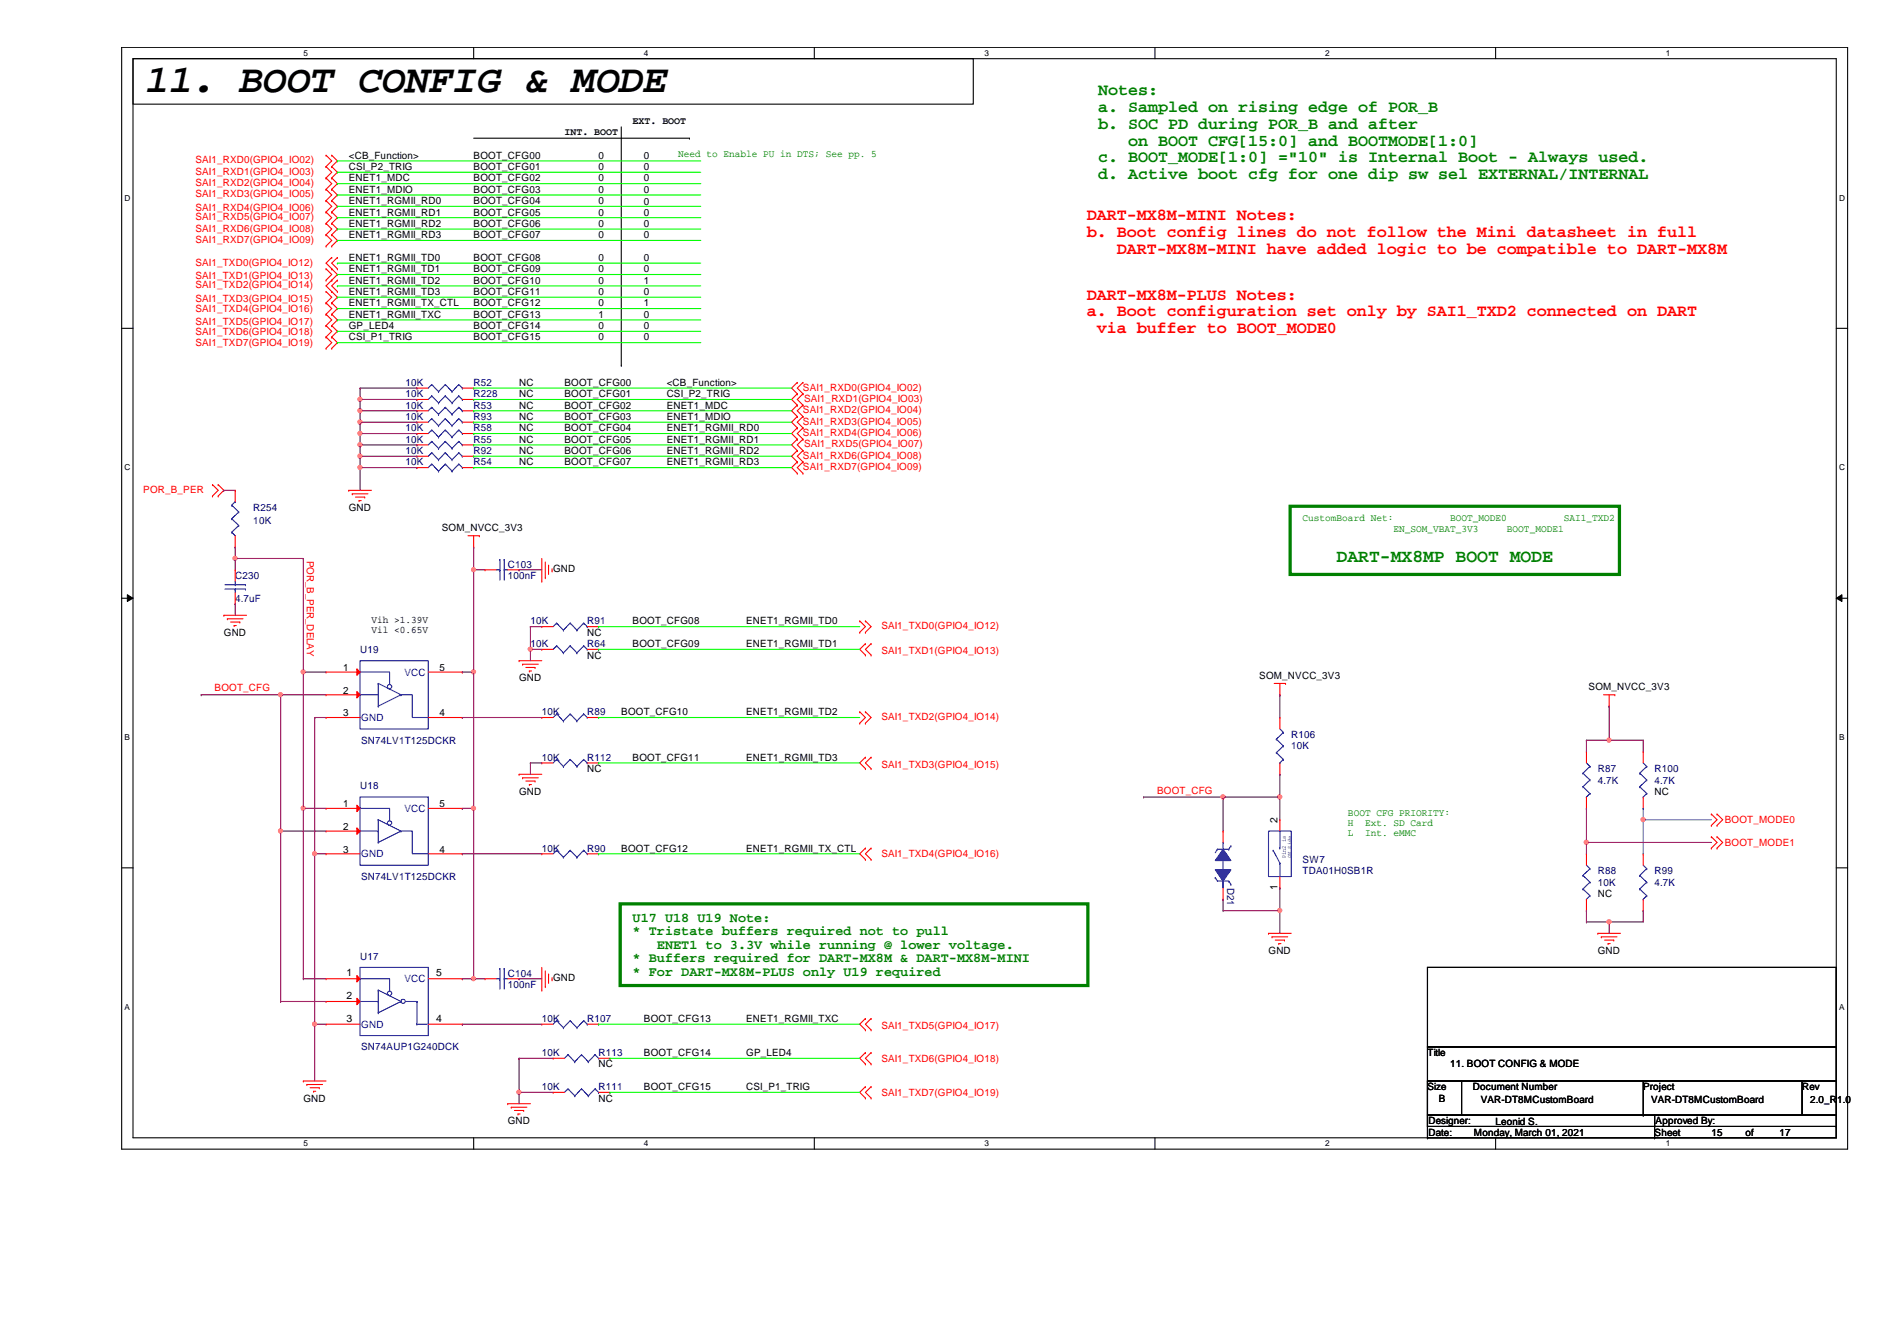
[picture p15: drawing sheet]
<svg xmlns="http://www.w3.org/2000/svg" width="297mm" height="210mm" viewBox="0 0 297 210" stroke-linecap="round" stroke-linejoin="round" font-family="sans-serif">
<defs><g id="words">
<text font-size="6.2" x="22.6" y="14.4">11. BOOT CONFIG &amp; MODE</text>
<text font-size="2.8" fill="#008000" x="209.3" y="88">DART-MX8MP BOOT MODE</text>
<g font-size="2.6" fill="#008000">
<text x="172" y="14.9">Notes:</text>
<text x="172" y="17.5">a. Sampled on rising edge of POR_B</text>
<text x="172" y="20.2">b. SOC PD during POR_B and after</text>
<text x="176.7" y="22.8">on BOOT CFG[15:0] and BOOTMODE[1:0]</text>
<text x="172" y="25.4">c. BOOT_MODE[1:0] =&quot;10&quot; is Internal Boot - Always used.</text>
<text x="172" y="28">d. Active boot cfg for one dip sw sel EXTERNAL/INTERNAL</text>
</g>
<g font-size="2.6" fill="#f00">
<text x="170.2" y="34.5">DART-MX8M-MINI Notes:</text>
<text x="170.2" y="37.1">b. Boot config lines do not follow the Mini datasheet in full</text>
<text x="174.9" y="39.7">DART-MX8M-MINI have added logic to be compatible to DART-MX8M</text>
<text x="170.2" y="46.9">DART-MX8M-PLUS Notes:</text>
<text x="170.2" y="49.5">a. Boot configuration set only by SAI1_TXD2 connected on DART</text>
<text x="171.7" y="52.2">via buffer to BOOT_MODE0</text>
</g>
<g font-size="2.1" fill="#008000">
<text x="99.1" y="144.3">U17 U18 U19 Note:</text>
<text x="99.1" y="146.4">* Tristate buffers required not to pull</text>
<text x="102.9" y="148.5">ENET1 to 3.3V while running @ lower voltage.</text>
<text x="99.1" y="150.6">* Buffers required for DART-MX8M &amp; DART-MX8M-MINI</text>
<text x="99.1" y="152.7">* For DART-MX8M-PLUS only U19 required</text>
</g>
<g font-size="1.6">
<text x="88.4" y="21.1">INT. BOOT</text>
<text x="99.1" y="19.3">EXT. BOOT</text>
<text x="54.6" y="24.8">&lt;CB_Function&gt;</text>
<text x="54.6" y="28.4">ENET1_MDC</text>
<text x="54.6" y="26.6">CSI_P2_TRIG</text>
<text x="74.2" y="24.8">BOOT_CFG00</text>
<text x="74.2" y="28.4">BOOT_CFG02</text>
<text x="74.2" y="26.6">BOOT_CFG01</text>
<text x="93.7" y="24.8">0</text>
<text x="93.7" y="28.4">0</text>
<text x="93.7" y="26.6">0</text>
<text x="100.8" y="24.8">0</text>
<text x="100.8" y="28.4">0</text>
<text x="100.8" y="26.6">0</text>
<text x="54.6" y="30.2">ENET1_MDIO</text>
<text x="54.6" y="33.7">ENET1_RGMII_RD1</text>
<text x="54.6" y="35.5">ENET1_RGMII_RD2</text>
<text x="54.6" y="32">ENET1_RGMII_RD0</text>
<text x="74.2" y="33.7">BOOT_CFG05</text>
<text x="74.2" y="35.5">BOOT_CFG06</text>
<text x="74.2" y="30.2">BOOT_CFG03</text>
<text x="74.2" y="32">BOOT_CFG04</text>
<text x="93.7" y="33.7">0</text>
<text x="93.7" y="35.5">0</text>
<text x="93.7" y="30.2">0</text>
<text x="93.7" y="32">0</text>
<text x="100.8" y="33.7">0</text>
<text x="100.8" y="35.5">0</text>
<text x="100.8" y="30.2">0</text>
<text x="100.8" y="32.1">0</text>
<text x="54.6" y="37.3">ENET1_RGMII_RD3</text>
<text x="54.6" y="40.9">ENET1_RGMII_TD0</text>
<text x="74.2" y="37.3">BOOT_CFG07</text>
<text x="74.2" y="40.9">BOOT_CFG08</text>
<text x="93.7" y="37.3">0</text>
<text x="93.7" y="40.9">0</text>
<text x="100.8" y="37.3">0</text>
<text x="100.8" y="40.9">0</text>
<text x="54.6" y="42.6">ENET1_RGMII_TD1</text>
<text x="54.6" y="44.4">ENET1_RGMII_TD2</text>
<text x="54.6" y="46.2">ENET1_RGMII_TD3</text>
<text x="54.6" y="48">ENET1_RGMII_TX_CTL</text>
<text x="74.2" y="42.6">BOOT_CFG09</text>
<text x="74.2" y="44.4">BOOT_CFG10</text>
<text x="74.2" y="46.2">BOOT_CFG11</text>
<text x="74.2" y="48">BOOT_CFG12</text>
<text x="93.7" y="48">0</text>
<text x="93.7" y="42.6">0</text>
<text x="93.7" y="44.4">0</text>
<text x="93.7" y="46.2">0</text>
<text x="100.8" y="48">1</text>
<text x="100.8" y="42.6">0</text>
<text x="100.8" y="44.4">1</text>
<text x="100.8" y="46.2">0</text>
<text x="54.6" y="49.7">ENET1_RGMII_TXC</text>
<text x="54.6" y="51.5">GP_LED4</text>
<text x="54.6" y="53.3">CSI_P1_TRIG</text>
<text x="74.2" y="49.7">BOOT_CFG13</text>
<text x="74.2" y="51.5">BOOT_CFG14</text>
<text x="74.2" y="53.3">BOOT_CFG15</text>
<text x="93.7" y="49.7">1</text>
<text x="93.7" y="51.5">0</text>
<text x="93.7" y="53.3">0</text>
<text x="100.8" y="49.7">0</text>
<text x="100.8" y="51.5">0</text>
<text x="100.8" y="53.3">0</text>
<text x="81.3" y="60.4">NC</text>
<text x="81.3" y="64">NC</text>
<text x="81.3" y="65.7">NC</text>
<text x="81.3" y="62.2">NC</text>
<text x="88.4" y="62.2">BOOT_CFG01</text>
<text x="88.4" y="60.4">BOOT_CFG00</text>
<text x="88.4" y="65.7">BOOT_CFG03</text>
<text x="88.4" y="64">BOOT_CFG02</text>
<text x="104.4" y="62.2">CSI_P2_TRIG</text>
<text x="104.4" y="60.4">&lt;CB_Function&gt;</text>
<text x="104.4" y="65.7">ENET1_MDIO</text>
<text x="104.4" y="64">ENET1_MDC</text>
<text x="81.3" y="67.5">NC</text>
<text x="81.3" y="69.3">NC</text>
<text x="81.3" y="71.1">NC</text>
<text x="88.4" y="67.5">BOOT_CFG04</text>
<text x="88.4" y="71.1">BOOT_CFG06</text>
<text x="88.4" y="69.3">BOOT_CFG05</text>
<text x="104.4" y="67.5">ENET1_RGMII_RD0</text>
<text x="104.4" y="71.1">ENET1_RGMII_RD2</text>
<text x="104.4" y="69.3">ENET1_RGMII_RD1</text>
<text x="81.3" y="72.9">NC</text>
<text x="88.4" y="72.9">BOOT_CFG07</text>
<text x="104.4" y="72.9">ENET1_RGMII_RD3</text>
<text x="54.6" y="80">GND</text>
<text x="69.2" y="83.2">SOM_NVCC_3V3</text>
<text x="86.6" y="89.6">GND</text>
<text x="35.1" y="99.5">GND</text>
<text x="58.2" y="97.5">Vih &gt;1.39V</text>
<text x="58.2" y="99.1">Vil &lt;0.65V</text>
<text x="91.9" y="99.5">NC</text>
<text x="99.1" y="97.7">BOOT_CFG08</text>
<text x="99.1" y="101.3">BOOT_CFG09</text>
<text x="116.8" y="97.7">ENET1_RGMII_TD0</text>
<text x="116.8" y="101.3">ENET1_RGMII_TD1</text>
<text x="53.7" y="105">1</text>
<text x="68.8" y="105">5</text>
<text x="81.3" y="106.6">GND</text>
<text x="91.9" y="103.1">NC</text>
<text x="197.2" y="106.3">SOM_NVCC_3V3</text>
<text x="53.7" y="108.6">2</text>
<text x="53.7" y="112.1">3</text>
<text x="68.8" y="112.1">4</text>
<text x="97.3" y="112">BOOT_CFG10</text>
<text x="116.8" y="112">ENET1_RGMII_TD2</text>
<text x="248.8" y="108.1">SOM_NVCC_3V3</text>
<text x="99.1" y="119.1">BOOT_CFG11</text>
<text x="116.8" y="119.1">ENET1_RGMII_TD3</text>
<text x="81.3" y="124.4">GND</text>
<text x="91.9" y="120.9">NC</text>
<text x="259.1" y="124.4">NC</text>
<text x="53.7" y="126.4">1</text>
<text x="53.7" y="129.9">2</text>
<text x="68.8" y="126.4">5</text>
<text x="200" y="128.9" transform="rotate(-90 200 128.9)">2</text>
<text x="53.7" y="133.5">3</text>
<text x="68.8" y="133.5">4</text>
<text x="97.3" y="133.3">BOOT_CFG12</text>
<text x="116.8" y="133.3">ENET1_RGMII_TX_CTL</text>
<text x="200" y="139.3" transform="rotate(-90 200 139.3)">1</text>
<text x="250.2" y="140.4">NC</text>
<text x="198.6" y="149.3">GND</text>
<text x="250.2" y="149.3">GND</text>
<text x="54.3" y="152.8">1</text>
<text x="68.3" y="152.8">5</text>
<text x="86.6" y="153.6">GND</text>
<text x="54.3" y="156.4">2</text>
<text x="54.3" y="159.9">3</text>
<text x="68.3" y="159.9">4</text>
<text x="100.8" y="160">BOOT_CFG13</text>
<text x="116.8" y="160">ENET1_RGMII_TXC</text>
<text x="93.7" y="167.1">NC</text>
<text x="100.8" y="165.3">BOOT_CFG14</text>
<text x="116.8" y="165.3">GP_LED4</text>
<text x="223.5" y="165.3">Title</text>
<text x="227.1" y="167.1">11. BOOT CONFIG &amp; MODE</text>
<text x="47.5" y="172.4">GND</text>
<text x="93.7" y="172.4">NC</text>
<text x="100.8" y="170.6">BOOT_CFG15</text>
<text x="116.8" y="170.6">CSI_P1_TRIG</text>
<text x="223.5" y="170.6">Size</text>
<text x="225.3" y="172.4">B</text>
<text x="230.6" y="170.6">Document Number</text>
<text x="231.9" y="172.6">VAR-DT8MCustomBoard</text>
<text x="257.3" y="170.6">Project</text>
<text x="258.5" y="172.6">VAR-DT8MCustomBoard</text>
<text x="282.2" y="170.6">Rev</text>
<text x="283.4" y="172.6">2.0_R1.0</text>
<text x="79.5" y="176">GND</text>
<text x="223.7" y="176">Designer:</text>
<text x="223.7" y="177.8">Date:</text>
<text x="230.8" y="177.8">Monday, March 01, 2021</text>
<text x="234.2" y="176.1">Leonid S.</text>
<text x="259.1" y="177.8">Sheet</text>
<text x="259.2" y="176">Approved By:</text>
<text x="268" y="177.8">15</text>
<text x="273.3" y="177.8">of</text>
<text x="278.6" y="177.8">17</text>
</g>
<g font-size="1.6" fill="#f00">
<text x="30.6" y="25.6">SAI1_RXD0(GPIO4_IO02)</text>
<text x="30.6" y="27.3">SAI1_RXD1(GPIO4_IO03)</text>
<text x="30.6" y="29.1">SAI1_RXD2(GPIO4_IO04)</text>
<text x="30.6" y="30.9">SAI1_RXD3(GPIO4_IO05)</text>
<text x="30.6" y="33">SAI1_RXD4(GPIO4_IO06)</text>
<text x="30.6" y="34.5">SAI1_RXD5(GPIO4_IO07)</text>
<text x="30.6" y="36.2">SAI1_RXD6(GPIO4_IO08)</text>
<text x="30.6" y="38">SAI1_RXD7(GPIO4_IO09)</text>
<text x="30.6" y="41.6">SAI1_TXD0(GPIO4_IO12)</text>
<text x="30.6" y="43.7">SAI1_TXD1(GPIO4_IO13)</text>
<text x="30.6" y="45.1">SAI1_TXD2(GPIO4_IO14)</text>
<text x="30.6" y="47.2">SAI1_TXD3(GPIO4_IO15)</text>
<text x="30.6" y="48.9">SAI1_TXD4(GPIO4_IO16)</text>
<text x="30.6" y="50.8">SAI1_TXD5(GPIO4_IO17)</text>
<text x="30.6" y="52.4">SAI1_TXD6(GPIO4_IO18)</text>
<text x="30.6" y="54.2">SAI1_TXD7(GPIO4_IO19)</text>
<text x="125.7" y="61.1">SAI1_RXD0(GPIO4_IO02)</text>
<text x="125.7" y="64.7">SAI1_RXD2(GPIO4_IO04)</text>
<text x="125.9" y="62.9">SAI1_RXD1(GPIO4_IO03)</text>
<text x="125.7" y="71.8">SAI1_RXD6(GPIO4_IO08)</text>
<text x="125.7" y="66.5">SAI1_RXD3(GPIO4_IO05)</text>
<text x="125.7" y="68.2">SAI1_RXD4(GPIO4_IO06)</text>
<text x="125.9" y="70">SAI1_RXD5(GPIO4_IO07)</text>
<text x="22.4" y="77.1">POR_B_PER</text>
<text x="125.7" y="73.6">SAI1_RXD7(GPIO4_IO09)</text>
<text x="48" y="87.8" transform="rotate(90 48 87.8)">POR_B_PER_DELAY</text>
<text x="138" y="98.5">SAI1_TXD0(GPIO4_IO12)</text>
<text x="138" y="102.4">SAI1_TXD1(GPIO4_IO13)</text>
<text x="33.6" y="108.2">BOOT_CFG</text>
<text x="138" y="112.7">SAI1_TXD2(GPIO4_IO14)</text>
<text x="138" y="120.1">SAI1_TXD3(GPIO4_IO15)</text>
<text x="181.2" y="124.2">BOOT_CFG</text>
<text x="270.1" y="128.9">BOOT_MODE0</text>
<text x="138" y="134.2">SAI1_TXD4(GPIO4_IO16)</text>
<text x="270.1" y="132.4">BOOT_MODE1</text>
<text x="138" y="161">SAI1_TXD5(GPIO4_IO17)</text>
<text x="138" y="166.2">SAI1_TXD6(GPIO4_IO18)</text>
<text x="138" y="171.5">SAI1_TXD7(GPIO4_IO19)</text>
</g>
<g font-size="1.6" fill="#008000">
<text x="106.2" y="24.6">Need to Enable PU in DTS; See pp. 5</text>
<text x="204" y="81.5">CustomBoard Net:</text>
<text x="218.2" y="83.3">EN_SOM_VBAT_3V3</text>
<text x="227.1" y="81.5">BOOT_MODE0</text>
<text x="236" y="83.3">BOOT_MODE1</text>
<text x="244.9" y="81.5">SAI1_TXD2</text>
<text x="211.1" y="127.8">BOOT CFG PRIORITY:</text>
<text x="211.1" y="129.3">H</text>
<text x="211.1" y="130.9">L</text>
<text x="213.7" y="129.3">Ext. SD Card</text>
<text x="213.7" y="130.9">Int. eMMC</text>
</g>
<g font-size="1.6" fill="#000080">
<text x="63.5" y="60.4">10K</text>
<text x="63.5" y="64">10K</text>
<text x="63.5" y="65.7">10K</text>
<text x="63.5" y="62.2">10K</text>
<text x="74.2" y="60.4">R52</text>
<text x="74.2" y="64">R53</text>
<text x="74.2" y="65.7">R93</text>
<text x="74.2" y="62.2">R228</text>
<text x="63.5" y="67.5">10K</text>
<text x="63.5" y="69.3">10K</text>
<text x="63.5" y="71.1">10K</text>
<text x="74.2" y="67.5">R58</text>
<text x="74.2" y="69.3">R55</text>
<text x="74.2" y="71.1">R92</text>
<text x="63.5" y="72.9">10K</text>
<text x="74.2" y="72.9">R54</text>
<text x="39.7" y="80">R254</text>
<text x="39.7" y="82.1">10K</text>
<text x="79.5" y="88.9">C103</text>
<text x="36.8" y="90.6">C230</text>
<text x="36.8" y="94.2">4.7uF</text>
<text x="79.5" y="90.6">100nF</text>
<text x="83.1" y="97.7">10K</text>
<text x="83.1" y="101.3">10K</text>
<text x="91.9" y="97.7">R91</text>
<text x="91.9" y="101.3">R64</text>
<text x="56.4" y="102.2">U19</text>
<text x="84.8" y="112">10K</text>
<text x="91.9" y="112">R89</text>
<text x="56.6" y="116.4">SN74LV1T125DCKR</text>
<text x="84.8" y="119.1">10K</text>
<text x="91.9" y="119.1">R112</text>
<text x="202.2" y="115.5">R106</text>
<text x="202.2" y="117.3">10K</text>
<text x="56.4" y="123.5">U18</text>
<text x="250.2" y="120.9">R87</text>
<text x="250.2" y="122.6">4.7K</text>
<text x="259.1" y="120.9">R100</text>
<text x="259.1" y="122.6">4.7K</text>
<text x="56.6" y="137.8">SN74LV1T125DCKR</text>
<text x="84.8" y="133.3">10K</text>
<text x="91.9" y="133.3">R90</text>
<text x="204" y="135.1">SW7</text>
<text x="204" y="136.9">TDA01H0SB1R</text>
<text x="250.2" y="136.9">R88</text>
<text x="259.1" y="136.9">R99</text>
<text x="192.2" y="139" transform="rotate(90 192.2 139)">D21</text>
<text x="250.2" y="138.6">10K</text>
<text x="259.1" y="138.6">4.7K</text>
<text x="56.4" y="150.2">U17</text>
<text x="79.5" y="152.9">C104</text>
<text x="79.5" y="154.6">100nF</text>
<text x="84.8" y="160">10K</text>
<text x="91.9" y="160">R107</text>
<text x="56.6" y="164.4">SN74AUP1G240DCK</text>
<text x="84.8" y="165.3">10K</text>
<text x="93.7" y="165.3">R113</text>
<text x="84.8" y="170.6">10K</text>
<text x="93.7" y="170.6">R111</text>
</g>
<g font-size="1.6" fill="#00f">
<text x="63.3" y="105.7">VCC</text>
<text x="56.6" y="112.9">GND</text>
<text x="63.3" y="127.1">VCC</text>
<text x="56.6" y="134.2">GND</text>
<text x="63.3" y="153.8">VCC</text>
<text x="56.6" y="160.9">GND</text>
</g>
<g font-size="1.3">
<text x="47.5" y="8.7">5</text>
<text x="100.8" y="8.7">4</text>
<text x="154.2" y="8.7">3</text>
<text x="207.5" y="8.7">2</text>
<text x="260.9" y="8.7">1</text>
<text x="19.5" y="31.4">D</text>
<text x="288" y="31.4">D</text>
<text x="19.5" y="73.6">C</text>
<text x="288" y="73.6">C</text>
<text x="19.5" y="115.9">B</text>
<text x="288" y="115.9">B</text>
<text x="19.5" y="158.1">A</text>
<text x="288" y="158.1">A</text>
<text x="47.5" y="179.4">5</text>
<text x="100.8" y="179.4">4</text>
<text x="154.2" y="179.4">3</text>
<text x="207.5" y="179.4">2</text>
<text x="260.9" y="179.4">1</text>
</g>
<g font-size=".9" fill="#00f">
<text x="201.3" y="134.4" transform="rotate(-90 201.3 134.4)">Pin2 is</text>
<text x="202.2" y="134.4" transform="rotate(-90 202.2 134.4)">ON Side</text>
</g>
</g></defs>
<path d="M19.1 7.4h270.2v172.5h-270.2zM20.8 9.2h266.7v168.9h-266.7z" fill="none" stroke="#000" stroke-width=".17"/>
<g fill="#fff">
<path d="M47.5 7.6h.7v1.4h-.7z"/>
<path d="M47.5 178.3h.7v1.4h-.7z"/>
</g>
<path d="M74.2 7.4v1.8M74.2 178.1v1.8" fill="none" stroke="#000" stroke-width=".17"/>
<g fill="#fff">
<path d="M100.8 7.6h.7v1.4h-.7z"/>
<path d="M100.8 178.3h.7v1.4h-.7z"/>
</g>
<path d="M127.5 7.4v1.8M127.5 178.1v1.8" fill="none" stroke="#000" stroke-width=".17"/>
<g fill="#fff">
<path d="M154.2 7.6h.7v1.4h-.7z"/>
<path d="M154.2 178.3h.7v1.4h-.7z"/>
</g>
<path d="M180.8 7.4v1.8M180.8 178.1v1.8" fill="none" stroke="#000" stroke-width=".17"/>
<g fill="#fff">
<path d="M207.5 7.6h.7v1.4h-.7z"/>
<path d="M207.5 178.3h.7v1.4h-.7z"/>
</g>
<path d="M234.2 7.4v1.8M234.2 178.1v1.8" fill="none" stroke="#000" stroke-width=".17"/>
<g fill="#fff">
<path d="M260.9 7.6h.6v1.4h-.6z"/>
<path d="M260.9 178.3h.6v1.4h-.6z"/>
<path d="M19.5 30.3h.9v1.4h-.9z"/>
<path d="M288 30.3h.9v1.4h-.9z"/>
<path d="M19.5 72.5h.9v1.4h-.9z"/>
<path d="M288 72.5h.9v1.4h-.9z"/>
</g>
<path d="M19.1 51.4h1.7M287.5 51.4h1.8" fill="none" stroke="#000" stroke-width=".17"/>
<g fill="#fff">
<path d="M19.5 114.7h.8v1.4h-.8z"/>
<path d="M288 114.7h.8v1.4h-.8z"/>
</g>
<path d="M19.1 93.6h1.7M287.5 93.6h1.8" fill="none" stroke="#000" stroke-width=".17"/>
<path d="M19.9 93.1l.9 .5-.9 .5zM287.5 93.6l.9-.5v1z" fill="#000"/>
<path d="M19.9 93.1l.9 .5-.9 .5zM287.5 93.6l.9-.5v1z" fill="none" stroke="#000" stroke-width=".16"/>
<g fill="#fff">
<path d="M19.5 156.9h.8v1.4h-.8z"/>
<path d="M288 156.9h.8v1.4h-.8z"/>
</g>
<g fill="none" stroke="#000" stroke-width=".17">
<path d="M20.8 9.2h131.6v7.1h-131.6zM97.3 19.9v37.3M74.2 21.6h33.8M108 21.6h.1M97.3 57.2h.1M19.1 135.8h1.7M287.5 135.8h1.8M223.5 151.4h64v12.5h-64zM223.5 163.9h64v5.3h-64zM223.5 169.2h5.4v5.3h-5.4zM223.5 174.5h35.6v1.8h-35.6zM223.5 178.1h.1"/>
<path d="M223.5 178.1h35.6M223.5 169.2v8.9M228.9 169.2h53.3v5.3h-53.3zM257.3 174.5h.1M257.3 169.2v5.3M259.1 174.5h28.4v3.6h-28.4zM259.1 178.1h.1M259.1 176.3h28.4M282.2 169.2h5.3v5.3h-5.3zM287.5 176.3h.1"/>
</g>
<path d="M202 79.2h51.6v10.7h-51.6zM97.1 141.5h73.2v12.8h-73.2z" fill="none" stroke="#008000" stroke-width=".51"/>
<g fill="none" stroke="#f00" stroke-width=".17">
<path d="M51.1 24.3h.1M51.1 26.1h.1M51.1 27.9h.1M51.1 29.6h.1M51.1 31.4h.1M51.1 33.2h.1M51.1 35h.1M51.1 36.7h.1M51.1 38.5h.1M51.1 24.3l.8 .9-.8 .9M51.1 26.1l.8 .9-.8 .9M51.1 27.9l.8 .8-.8 .9"/>
<path d="M51.1 29.6l.8 .9-.8 .9M51.1 31.4l.8 .9-.8 .9M51.1 33.2l.8 .9-.8 .9M51.1 35l.8 .9-.8 .8M51.1 36.7l.8 .9-.8 .9M51.9 26.1h.1M51.9 24.3h.1M51.9 27.9h.1M51.9 29.6h.1M51.9 31.4h.1M51.9 33.2h.1M51.9 35h.1"/>
<path d="M51.9 36.7h.1M51.9 38.5h.1M51.9 24.3l.9 .9-.9 .9M51.9 26.1l.9 .9-.9 .9M51.9 27.9l.9 .8-.9 .9M51.9 29.6l.9 .9-.9 .9M51.9 31.4l.9 .9-.9 .9M51.9 33.2l.9 .9-.9 .9M51.9 35l.9 .9-.9 .8M51.9 36.7l.9 .9-.9 .9M51.1 42.1h.1M51.1 43.9h.1"/>
<path d="M51.1 45.6h.1M51.1 47.4h.1M51.1 49.2h.1M51.1 51h.1M51.1 52.7h.1M51.1 54.5h.1M51.1 42.1l.8 .9-.8 .9M51.1 45.6l.8 .9-.8 .9M51.1 47.4l.8 .9-.8 .9M51.1 49.2l.8 .9-.8 .9M51.1 51l.8 .9-.8 .8M51.1 52.7l.8 .9-.8 .9"/>
<path d="M51.9 42.1h.1M51.9 40.3h.1M51.9 43.9h.1M51.9 45.6h.1M51.9 47.4h.1M51.9 49.2h.1M51.9 51h.1M51.9 52.7h.1M51.9 54.5h.1M51.9 40.3l-.8 .9 1.7 1.8-.9 .9M51.9 43.9l-.8 .8 .8 .9M51.9 45.6l.9 .9-.9 .9"/>
<path d="M51.9 47.4l.9 .9-.9 .9M51.9 49.2l.9 .9-.9 .9M51.9 51l.9 .9-.9 .8M51.9 52.7l.9 .9-.9 .9M52.8 40.3h.1M52.8 42.1h.1M52.8 43.9h.1M52.8 45.6h.1M52.8 40.3l-.9 .9 .9 .9M52.8 43.9l-.9 .8 .9 .9M124.8 59.9h.1M124.8 59.9l-.8 .8 .8 .9"/>
<path d="M125.7 59.9h.1M125.7 59.9l-.9 .8 .9 .9M33.3 75.9h.1M33.3 77.6h.1M33.3 75.9l.9 .8-.9 .9M34.2 77.6h.1M34.2 75.9h.1M34.2 75.9l.9 .8-.9 .9M54.6 76.7h.1M54.6 76.7h3.6M55.2 77.3h.1M55.2 77.3h2.4"/>
<path d="M55.7 77.8h1.4M56.2 78.4h.1M56.2 78.4h.4M57.1 77.8h.1M65.3 67.9h.1M65.3 69.6h.1M65.3 71.4h.1M65.3 67.9h1.8M65.3 69.6h1.8M65.3 71.4h1.8M72.4 67.9h1.8M72.4 69.6h1.8"/>
<path d="M72.4 71.4h1.8M74.2 67.9h.1M74.2 69.6h.1M74.2 71.4h.1M124.8 61.6h.1M124.8 65.2h.1M124.8 63.4h.1M124.8 72.3h.1M124.8 70.5h.1M124.8 74.1h.1M124.8 67h.1M124.8 68.7h.1"/>
<path d="M124.8 63.4l-.8 .9 .8 .9M124.8 61.6l-.8 .9 .8 .9M124.8 70.5l-.8 .9 .8 .9M124.8 72.3l-.8 .9 .8 .9M124.8 65.2l-.8 .9 .8 .9M124.8 68.7l-.8 .9 .8 .9M124.8 67l-.8 .9 .8 .8M125.7 61.6h.1M125.7 63.4h.1M125.7 65.2h.1M125.7 70.5h.1M125.7 72.3h.1"/>
<path d="M125.7 74.1h.1M125.7 67h.1M125.7 68.7h.1M125.7 63.4l-.9 .9 .9 .9M125.7 61.6l-.9 .9 .9 .9M125.7 70.5l-.9 .9 .9 .9M125.7 72.3l-.9 .9 .9 .9M125.7 65.2l-.9 .9 .9 .9M125.7 68.7l-.9 .9 .9 .9M125.7 67l-.9 .9 .9 .8M35.1 96.3h.1M35.1 96.3h3.5"/>
<path d="M35.6 96.9h.1M35.6 96.9h2.5M36.1 97.4h1.4M36.7 97.9h.1M36.7 97.9h.3M36.8 89.2h.1M36.8 94.5h.1M36.8 89.2v1.8M36.8 92.8v1.7M37.5 97.4h.1M73.3 83.9h1.8M74.2 85.6h.1"/>
<path d="M74.2 83.9v1.7M75.1 83.9h.1M75.9 89.2h.1M75.9 89.2h1.8M79.5 89.2h1.8M81.3 89.2h.1M84.8 91h.1M84.8 87.4v3.6M85.4 90.4h.1M85.4 88v2.4M85.9 88.5h.1M85.9 88.5v1.4"/>
<path d="M86.4 89.4h.1M86.4 89v.4M134.6 97.2h.1M134.6 99h.1M134.6 97.2l.9 .9-.9 .9M135.5 99h.1M135.5 97.2h.1M135.5 97.2l.9 .9-.9 .9M81.3 103.4h.1M81.3 103.4h3.5M81.8 104h.1M81.8 104h2.5"/>
<path d="M82.3 104.5h1.5M82.9 105h.1M82.9 105h.3M83.8 104.5h.1M84.8 112.3h.1M84.8 112.3h1.8M91.9 112.3h1.8M93.7 112.3h.1M134.6 111.4h.1M134.6 113.2h.1M134.6 111.4l.9 .9-.9 .9M135.5 113.2h.1"/>
<path d="M135.5 111.4h.1M135.5 100.8h.1M135.5 102.5h.1M135.5 118.5h.1M135.5 111.4l.9 .9-.9 .9M135.5 100.8l-.9 .8 .9 .9M135.5 118.5l-.9 .9 .9 .9M136.4 100.8h.1M136.4 102.5h.1M136.4 118.5h.1M136.4 100.8l-.9 .8 .9 .9M136.4 118.5l-.9 .9 .9 .9"/>
<path d="M199.5 107h1.8M200.4 108.8h.1M200.4 112.3h.1M200.4 107v1.8M200.4 112.3v1.8M200.4 119.4v1.8M201.3 107h.1M248.4 117.6h.1M248.4 117.6v1.8M251.1 108.8h1.8M252 110.5h.1M252 108.8v1.7"/>
<path d="M252.9 108.8h.1M257.3 117.6h.1M257.3 117.6v1.8M81.3 121.2h.1M81.3 121.2h3.5M81.8 121.8h.1M81.8 121.8h2.5M82.3 122.3h1.5M82.9 122.8h.1M82.9 122.8h.3M83.8 122.3h.1M84.8 133.6h.1"/>
<path d="M84.8 133.6h1.8M91.9 133.6h1.8M93.7 133.6h.1M135.5 132.8h.1M135.5 134.5h.1M135.5 120.3h.1M135.5 132.8l-.9 .8 .9 .9M136.4 134.5h.1M136.4 132.8h.1M136.4 120.3h.1M136.4 132.8l-.9 .8 .9 .9M200.4 121.2h.1"/>
<path d="M248.4 133.6h.1M248.4 126.5h.1M248.4 124.8v1.7M248.4 133.6v1.8M257.3 126.5h.1M257.3 124.8v1.7M268 131h.1M268 132.8h.1M268 127.4h.1M268 129.2h.1M268 131l.9 .9-.9 .9M268 127.4l.9 .9-.9 .9"/>
<path d="M268.9 132.8h.1M268.9 131h.1M268.9 129.2h.1M268.9 127.4h.1M268.9 131l.8 .9-.8 .9M268.9 127.4l.8 .9-.8 .9M75.9 153.2h.1M75.9 153.2h1.8M79.5 153.2h1.8M81.3 153.2h.1M84.8 155h.1M84.8 151.4v3.6"/>
<path d="M85.4 154.4h.1M85.4 152v2.4M85.9 152.5h.1M85.9 152.5v1.4M86.4 153.4h.1M86.4 153v.4M135.5 159.4h.1M135.5 159.4l-.9 .9 .9 .9M136.4 159.4h.1M136.4 159.4l-.9 .9 .9 .9M198.6 146.1h.1M198.6 146.1h3.6"/>
<path d="M199.2 146.6h.1M199.2 146.6h2.4M199.7 147.2h1.4M200.2 147.7h.1M200.2 147.7h.4M201.1 147.2h.1M248.4 142.5h.1M248.4 140.8v1.7M250.2 146.1h.1M250.2 146.1h3.5M250.7 146.6h.1M250.7 146.6h2.5"/>
<path d="M251.2 147.2h1.5M251.8 147.7h.1M251.8 147.7h.3M252.7 147.2h.1M47.5 169.2h.1M47.5 169.2h3.6M48 169.8h.1M48 169.8h2.5M48.6 170.3h1.4M49.1 170.8h.1M49.1 170.8h.3M50 170.3h.1"/>
<path d="M79.5 172.8h.1M79.5 172.8h3.6M80.1 173.3h.1M80.1 173.3h2.4M80.6 173.8h1.4M81.1 174.4h.1M81.1 174.4h.3M82 173.8h.1M84.8 160.3h.1M84.8 160.3h1.8M91.9 160.3h1.8M93.7 160.3h.1"/>
<path d="M135.5 161.2h.1M135.5 164.8h.1M135.5 166.5h.1M135.5 170.1h.1M135.5 171.9h.1M135.5 164.8l-.9 .8 .9 .9M135.5 170.1l-.9 .9 .9 .9M136.4 161.2h.1M136.4 166.5h.1M136.4 164.8h.1M136.4 171.9h.1M136.4 170.1h.1"/>
<path d="M136.4 164.8l-.9 .8 .9 .9M136.4 170.1l-.9 .9 .9 .9"/>
</g>
<g fill="none" stroke="#00f" stroke-width=".17">
<path d="M67.6 67.3h.1M67.6 69.1h.1M67.6 70.9h.1M67.6 67.3l-.5 .6M67.6 67.3l1.1 1.1M67.6 69.1l-.5 .5M67.6 69.1l1.1 1.1M67.6 70.9l-.5 .5M67.6 70.9l1.1 1.1M68.7 68.4h.1M68.7 70.2h.1M68.7 72h.1"/>
<path d="M69.7 67.3h.1M69.7 69.1h.1M69.7 70.9h.1M69.7 67.3l-1 1.1M69.7 67.3l1.1 1.1M69.7 69.1l-1 1.1M69.7 69.1l1.1 1.1M69.7 70.9l-1 1.1M69.7 70.9l1.1 1.1M70.8 68.4h.1M70.8 70.2h.1M70.8 72h.1"/>
<path d="M71.8 67.3h.1M71.8 69.1h.1M71.8 70.9h.1M71.8 67.3l-1 1.1M71.8 67.3l.6 .6M71.8 69.1l-1 1.1M71.8 69.1l.6 .5M71.8 70.9l-1 1.1M71.8 70.9l.6 .5M72.4 67.9h.1M72.4 69.6h.1M72.4 71.4h.1"/>
<path d="M35.2 92.2h3.2M35.2 91.5h3.2M36.8 92.2h.1M36.8 91.5h.1M36.8 91v.5M36.8 92.2v.6M38.4 92.2h.1M38.4 91.5h.1M77.7 89.2h.6M78.3 87.6h.1M78.3 89.2h.1M78.3 87.6v3.2"/>
<path d="M79 87.6h.1M79 89.2h.1M79 87.6v3.2M79 89.2h.5M87.2 111.8h.1M87.2 111.8l-.6 .5M87.2 111.8l1 1.1M88.2 112.9h.1M89.3 111.8h.1M89.3 111.8l-1.1 1.1M89.3 111.8l1 1.1M90.3 112.9h.1"/>
<path d="M91.4 111.8h.1M91.4 111.8l-1.1 1.1M91.4 111.8l.5 .5M91.9 112.3h.1M199.9 115.7h.1M199.9 117.8h.1M199.9 115.7l1.1 1.1M199.9 117.8l1.1 1.1M200.4 119.4h.1M200.4 114.1l.6 .5M201 114.6h.1M201 116.8h.1"/>
<path d="M201 118.9h.1M201 114.6l-1.1 1.1M201 116.8l-1.1 1M201 118.9l-.6 .5M248.4 119.4l.6 .6M249 120h.1M249 120l-1.1 1M257.3 119.4l.6 .6M257.9 120h.1M257.9 120l-1.1 1M87.2 133.1h.1M87.2 133.1l-.6 .5"/>
<path d="M87.2 133.1l1 1.1M88.2 134.2h.1M89.3 133.1h.1M89.3 133.1l-1.1 1.1M89.3 133.1l1 1.1M90.3 134.2h.1M91.4 133.1h.1M91.4 133.1l-1.1 1.1M91.4 133.1l.5 .5M91.9 133.6h.1M191.5 131.9h.1M191.5 131.9v7.1"/>
<path d="M247.9 137h.1M247.9 139.1h.1M247.9 123.1h.1M247.9 121h.1M247.9 137l1.1 1.1M247.9 139.1l1.1 1.1M247.9 121l1.1 1.1M247.9 123.1l1.1 1.1M248.4 124.8h.1M248.4 135.4l.6 .6M249 136h.1M249 138.1h.1"/>
<path d="M249 122.1h.1M249 124.2h.1M249 136l-1.1 1M249 138.1l-1.1 1M249 122.1l-1.1 1M249 124.2l-.6 .6M256.8 123.1h.1M256.8 121h.1M256.8 121l1.1 1.1M256.8 123.1l1.1 1.1M257.3 124.8h.1M257.9 122.1h.1"/>
<path d="M257.9 124.2h.1M257.9 122.1l-1.1 1M257.9 124.2l-.6 .6M77.7 153.2h.6M78.3 151.6h.1M78.3 153.2h.1M78.3 151.6v3.2M79 151.6h.1M79 153.2h.1M79 151.6v3.2M79 153.2h.5M87.2 159.8h.1"/>
<path d="M87.2 159.8l-.6 .5M87.2 159.8l1 1.1M89.3 159.8h.1M89.3 159.8l-1.1 1.1M89.3 159.8l1 1.1M91.4 159.8h.1M91.4 159.8l-1.1 1.1M91.4 159.8l.5 .5M248.4 140.8h.1M249 140.2h.1M249 140.2l-.6 .6M88.2 160.9h.1"/>
<path d="M90.3 160.9h.1M91.9 160.3h.1"/>
</g>
<path d="M191.5 132.9l1.2 1.8h-2.4z" fill-rule="evenodd" fill="#00f"/>
<path d="M191.5 132.9l1.2 1.8h-2.4z" fill="none" stroke="#00f" stroke-width=".17"/>
<path d="M190.3 136.1h2.4l-1.2 1.8v1.1v-1.1z" fill-rule="evenodd" fill="#00f"/>
<g fill="none" stroke="#00f" stroke-width=".17">
<path d="M67.6 72.6h.1M67.6 72.6l-.5 .6M67.6 72.6l1.1 1.1M68.7 73.7h.1M69.7 72.6h.1M69.7 72.6l-1 1.1M69.7 72.6l1.1 1.1M70.8 73.7h.1M71.8 72.6h.1M71.8 72.6l-1 1.1M71.8 72.6l.6 .6M72.4 73.2h.1"/>
<path d="M56.4 103.4h10.7v10.7h-10.7zM56.4 105.2h4.6v1.9M56.4 108.8h2.8M59.2 110.5h.1M59.2 107h.1M59.2 108.8h.1M59.2 107v3.5M59.2 107l3.6 1.8M62.8 108.8h.1M62.8 108.8h1.8v3.5h2.5M62.8 108.8l-3.6 1.7M190.3 136.1h2.4l-1.2 1.8v1.1v-1.1z"/>
<path d="M190.3 137.4h.1M190.3 137.4l.3 .5h1.8M190.6 132.9h.1M190.6 132.9h1.8M190.6 132.9l-.3 .6M192.4 137.9h.1M192.4 132.9h.1M192.4 137.9l.3 .5M192.7 138.4h.1M192.7 132.4h.1M192.7 132.4l-.3 .5"/>
<circle cx="61" cy="107.5" r=".34"/>
</g>
<path d="M65.3 73.2h.1M65.3 73.2h1.8M72.4 73.2h1.8M74.2 73.2h.1M191.5 130.1h.1M191.5 130.1v1.8M191.5 139v1.8M191.5 140.8h.1" fill="none" stroke="#f00" stroke-width=".17"/>
<path d="M55.9 104.7l.5 .5-.5 .5z" fill="#f00"/>
<path d="M51.1 105.2h.1M51.1 105.2h5.3M55.9 104.7l.5 .5-.5 .5z" fill="none" stroke="#f00" stroke-width=".17"/>
<path d="M55.9 108.2l.5 .6-.5 .5z" fill="#f00"/>
<path d="M51.1 108.8h.1M51.1 112.3h.1M51.1 108.8h5.3M51.1 112.3h5.3M55.9 108.2l.5 .6-.5 .5zM67.1 112.3h5.3M67.1 105.2h5.3M72.4 112.3h.1M72.4 105.2h.1" fill="none" stroke="#f00" stroke-width=".17"/>
<g fill="none" stroke="#00f" stroke-width=".17">
<path d="M56.4 124.8h10.7v10.6h-10.7zM56.4 126.5h4.6v2M56.4 130.1h2.8M59.2 131.9h.1M59.2 128.3h.1M59.2 130.1h.1M59.2 128.3v3.6M59.2 128.3l3.6 1.8M62.8 130.1h.1M62.8 130.1h1.8v3.5h2.5M62.8 130.1l-3.6 1.8"/>
<circle cx="61" cy="128.8" r=".34"/>
</g>
<path d="M55.9 126l.5 .5-.5 .5z" fill="#f00"/>
<path d="M51.1 126.5h.1M51.1 126.5h5.3M55.9 126l.5 .5-.5 .5z" fill="none" stroke="#f00" stroke-width=".17"/>
<path d="M55.9 129.6l.5 .5-.5 .5z" fill="#f00"/>
<g fill="none" stroke="#f00" stroke-width=".17">
<path d="M36.8 76.7h.1M36.8 76.7v1.8M65.3 60.7h.1M65.3 64.3h.1M65.3 66.1h.1M65.3 62.5h.1M65.3 60.7h1.8M65.3 64.3h1.8M65.3 66.1h1.8M65.3 62.5h1.8M72.4 60.7h1.8M72.4 64.3h1.8"/>
<path d="M72.4 66.1h1.8M72.4 62.5h1.8M74.2 60.7h.1M74.2 64.3h.1M74.2 66.1h.1M74.2 62.5h.1M36.8 85.6h.1M36.8 83.9v1.7M84.8 98.1h.1M84.8 98.1h1.8M91.9 98.1h1.8M93.7 98.1h.1"/>
<path d="M84.8 119.4h.1M84.8 101.6h.1M84.8 119.4h1.8M84.8 101.6h1.8M91.9 119.4h1.8M91.9 101.6h1.8M93.7 119.4h.1M93.7 101.6h.1M51.1 130.1h.1M51.1 133.6h.1M51.1 130.1h5.3M51.1 133.6h5.3"/>
<path d="M55.9 129.6l.5 .5-.5 .5zM67.1 133.6h5.3M67.1 126.5h5.3M72.4 133.6h.1M72.4 126.5h.1M200.4 139h.1M200.4 128.3h.1M200.4 128.3v1.8M200.4 137.2v1.8M86.6 165.6h.1M86.6 171h.1M86.6 165.6h1.8"/>
<path d="M86.6 171h1.8M93.7 165.6h1.8M93.7 171h1.8M95.5 165.6h.1M95.5 171h.1"/>
</g>
<g fill="none" stroke="#00f" stroke-width=".17">
<path d="M36.3 79.1h.1M36.3 79.1l1.1 1M36.8 78.5h.1M36.8 78.5l-.5 .6M67.6 60.2h.1M67.6 63.8h.1M67.6 65.5h.1M67.6 62h.1M67.6 60.2l-.5 .5M67.6 60.2l1.1 1.1M67.6 63.8l-.5 .5M67.6 63.8l1.1 1.1"/>
<path d="M67.6 65.5l-.5 .6M67.6 65.5l1.1 1.1M67.6 62l-.5 .5M67.6 62l1.1 1.1M68.7 61.3h.1M68.7 64.9h.1M68.7 66.6h.1M68.7 63.1h.1M69.7 60.2h.1M69.7 63.8h.1M69.7 65.5h.1M69.7 62h.1"/>
<path d="M69.7 60.2l-1 1.1M69.7 60.2l1.1 1.1M69.7 63.8l-1 1.1M69.7 63.8l1.1 1.1M69.7 65.5l-1 1.1M69.7 65.5l1.1 1.1M69.7 62l-1 1.1M69.7 62l1.1 1.1M70.8 61.3h.1M70.8 64.9h.1M70.8 66.6h.1M70.8 63.1h.1"/>
<path d="M71.8 60.2h.1M71.8 63.8h.1M71.8 65.5h.1M71.8 62h.1M71.8 60.2l-1 1.1M71.8 60.2l.6 .5M71.8 63.8l-1 1.1M71.8 63.8l.6 .5M71.8 65.5l-1 1.1M71.8 65.5l.6 .6M71.8 62l-1 1.1M71.8 62l.6 .5"/>
<path d="M72.4 60.7h.1M72.4 64.3h.1M72.4 66.1h.1M72.4 62.5h.1M36.3 83.3h.1M36.3 81.2h.1M36.3 83.3l.5 .6M36.3 81.2l1.1 1.1M37.4 82.3h.1M37.4 80.1h.1M37.4 82.3l-1.1 1M37.4 80.1l-1.1 1.1"/>
<path d="M87.2 97.5h.1M87.2 97.5l-.6 .6M87.2 97.5l1 1.1M88.2 98.6h.1M89.3 97.5h.1M89.3 97.5l-1.1 1.1M89.3 97.5l1 1.1M90.3 98.6h.1M91.4 97.5h.1M91.4 97.5l-1.1 1.1M91.4 97.5l.5 .6M91.9 98.1h.1"/>
<path d="M87.2 118.9h.1M87.2 101.1h.1M87.2 118.9l-.6 .5M87.2 118.9l1 1.1M87.2 101.1l-.6 .5M87.2 101.1l1 1.1M88.2 120h.1M88.2 102.2h.1M89.3 118.9h.1M89.3 101.1h.1M89.3 118.9l-1.1 1.1M89.3 118.9l1 1.1"/>
<path d="M89.3 101.1l-1.1 1.1M89.3 101.1l1 1.1M90.3 120h.1M90.3 102.2h.1M91.4 118.9h.1M91.4 101.1h.1M91.4 118.9l-1.1 1.1M91.4 118.9l.5 .5M91.4 101.1l-1.1 1.1M91.4 101.1l.5 .5M91.9 119.4h.1M91.9 101.6h.1"/>
<path d="M198.6 130.1h3.6v7.1h-3.6zM199.3 133.1h.1M199.3 133.1l1.1 2M200.4 135.1h.1M200.4 132.8h.1M200.4 130.1v2.7M200.4 135.1v2.1M56.4 151.4h10.7v10.7h-10.7zM56.4 153.2h4.6v2M56.4 156.8h2.8M59.2 158.5h.1M59.2 155h.1"/>
<path d="M59.2 156.8h.1M59.2 155v3.5M59.2 155l3.6 1.8M62.8 156.8h.1M62.8 156.8l-3.6 1.7M63.5 156.8h1.8M65.3 156.8h.1M65.3 156.8v3.5M65.3 160.3h.1M65.3 160.3h1.6M88.9 165.1h.1M88.9 170.4h.1"/>
<path d="M88.9 165.1l-.5 .5M88.9 165.1l1.1 1.1M88.9 170.4l-.5 .6M88.9 170.4l1.1 1.1M90 166.2h.1M90 171.5h.1M91.1 165.1h.1M91.1 170.4h.1M91.1 165.1l-1.1 1.1M91.1 165.1l1 1.1M91.1 170.4l-1.1 1.1M91.1 170.4l1 1.1"/>
<path d="M92.1 166.2h.1M92.1 171.5h.1M93.2 165.1h.1M93.2 170.4h.1M93.2 165.1l-1.1 1.1M93.2 165.1l.5 .5M93.2 170.4l-1.1 1.1M93.2 170.4l.5 .6M93.7 165.6h.1M93.7 171h.1"/>
<circle cx="61" cy="155.5" r=".34"/>
<circle cx="63.1" cy="156.7" r=".33"/>
</g>
<path d="M55.9 152.7l.5 .5-.5 .5z" fill="#f00"/>
<path d="M51.1 153.2h.1M51.1 153.2h5.3M55.9 152.7l.5 .5-.5 .5z" fill="none" stroke="#f00" stroke-width=".17"/>
<path d="M55.9 156.3l.5 .5-.5 .5z" fill="#f00"/>
<g fill="none" stroke="#f00" stroke-width=".17">
<path d="M257.3 133.6h.1M257.3 133.6v1.8M51.1 156.8h.1M51.1 156.8h5.3M55.9 156.3l.5 .5-.5 .5zM67.1 153.2h5.3M72.4 153.2h.1M257.3 142.5h.1M257.3 140.8v1.7M51.1 160.3h.1M51.1 160.3h5.3M67.1 160.3h5.3"/>
<path d="M72.4 160.3h.1"/>
</g>
<path d="M256.8 139.1h.1M256.8 137h.1M256.8 137l1.1 1.1M256.8 139.1l1.1 1.1M257.3 135.4l.6 .6M257.9 136h.1M257.9 138.1h.1M257.9 138.1l-1.1 1M257.9 136l-1.1 1M257.3 140.8h.1M257.9 140.2h.1M257.9 140.2l-.6 .6" fill="none" stroke="#00f" stroke-width=".17"/>
<g fill="none" stroke="#0f0" stroke-width=".17">
<path d="M74.2 60.7h.1M74.2 66.1h.1M74.2 64.3h.1M74.2 67.9h.1M74.2 71.4h.1M74.2 73.2h.1M74.2 69.6h.1M74.2 60.7h49.8M74.2 66.1h49.8M74.2 64.3h49.8M74.2 67.9h49.8M74.2 71.4h49.8"/>
<path d="M74.2 73.2h49.8M74.2 69.6h49.8"/>
</g>
<path d="M248.4 126.5h.1M248.4 126.5v5.4" fill="none" stroke="#800040" stroke-width=".17"/>
<path d="M257.3 126.5h.1M257.3 128.3h.1M257.3 126.5v7.1M257.3 128.3h10.7" fill="none" stroke="#0080c0" stroke-width=".17"/>
<circle cx="257.3" cy="128.3" r=".32" fill="#f0f"/>
<circle cx="257.3" cy="128.3" r=".32" fill="none" stroke="#f0f" stroke-width=".17"/>
<path d="M248.4 131.9h.1M248.4 131.9h19.6" fill="none" stroke="#800040" stroke-width=".17"/>
<circle cx="248.4" cy="131.8" r=".32" fill="#f0f"/>
<circle cx="248.4" cy="131.8" r=".32" fill="none" stroke="#f0f" stroke-width=".17"/>
<path d="M248.4 131.9h.1M248.4 131.9v1.7M248.4 142.5h.1M248.4 144.3h.1M248.4 142.5v1.8M252 144.3h.1M252 144.3v1.8M257.3 142.5h.1M257.3 142.5v1.8h-8.9" fill="none" stroke="#800040" stroke-width=".17"/>
<circle cx="251.9" cy="144.3" r=".32" fill="#f0f"/>
<circle cx="251.9" cy="144.3" r=".32" fill="none" stroke="#f0f" stroke-width=".17"/>
<path d="M248.4 115.9h.1M248.4 115.9v1.7M248.4 115.9h8.9M252 110.5h.1M252 115.9h.1M252 110.5v5.4M257.3 115.9h.1M257.3 115.9v1.7" fill="none" stroke="#800040" stroke-width=".17"/>
<circle cx="251.9" cy="115.8" r=".32" fill="#f0f"/>
<circle cx="251.9" cy="115.8" r=".32" fill="none" stroke="#f0f" stroke-width=".17"/>
<path d="M56.4 60.7h.1M56.4 64.3h.1M56.4 60.7v1.8M56.4 64.3v1.8M56.4 60.7h8.9M56.4 64.3h8.9M65.3 60.7h.1M65.3 64.3h.1" fill="none" stroke="#800040" stroke-width=".17"/>
<circle cx="56.4" cy="66.1" r=".32" fill="#f0f"/>
<circle cx="56.4" cy="66.1" r=".32" fill="none" stroke="#f0f" stroke-width=".17"/>
<circle cx="56.4" cy="64.3" r=".32" fill="#f0f"/>
<circle cx="56.4" cy="64.3" r=".32" fill="none" stroke="#f0f" stroke-width=".17"/>
<path d="M56.4 66.1h.1M56.4 67.9h.1M56.4 66.1h8.9M56.4 66.1v3.5M56.4 67.9h8.9M65.3 66.1h.1M65.3 67.9h.1" fill="none" stroke="#800040" stroke-width=".17"/>
<circle cx="56.4" cy="69.6" r=".32" fill="#f0f"/>
<circle cx="56.4" cy="69.6" r=".32" fill="none" stroke="#f0f" stroke-width=".17"/>
<circle cx="56.4" cy="67.8" r=".32" fill="#f0f"/>
<circle cx="56.4" cy="67.8" r=".32" fill="none" stroke="#f0f" stroke-width=".17"/>
<path d="M56.4 69.6h.1M56.4 69.6h8.9M56.4 69.6v1.8h8.9M65.3 69.6h.1M65.3 71.4h.1" fill="none" stroke="#800040" stroke-width=".17"/>
<circle cx="56.4" cy="71.4" r=".32" fill="#f0f"/>
<circle cx="56.4" cy="71.4" r=".32" fill="none" stroke="#f0f" stroke-width=".17"/>
<path d="M56.4 71.4h.1M56.4 73.2h.1M56.4 73.2h8.9M56.4 71.4v5.3M65.3 73.2h.1" fill="none" stroke="#800040" stroke-width=".17"/>
<circle cx="56.4" cy="73.2" r=".32" fill="#f0f"/>
<circle cx="56.4" cy="73.2" r=".32" fill="none" stroke="#f0f" stroke-width=".17"/>
<path d="M74.2 62.5h.1M74.2 62.5h49.8" fill="none" stroke="#0f0" stroke-width=".17"/>
<path d="M200.4 121.2h.1M200.4 124.8h.1M200.4 121.2v7.1" fill="none" stroke="#800040" stroke-width=".17"/>
<circle cx="200.4" cy="124.7" r=".32" fill="#f0f"/>
<circle cx="200.4" cy="124.7" r=".32" fill="none" stroke="#f0f" stroke-width=".17"/>
<path d="M200.4 108.8h.1M200.4 108.8v3.5M179.1 124.8h.1M179.1 124.8h12.4M200.4 139h.1M200.4 139v3.5" fill="none" stroke="#800040" stroke-width=".17"/>
<circle cx="191.5" cy="124.7" r=".32" fill="#f0f"/>
<circle cx="191.5" cy="124.7" r=".32" fill="none" stroke="#f0f" stroke-width=".17"/>
<path d="M191.5 124.8h.1M191.5 124.8h8.9M191.5 124.8v5.3M191.5 142.5h.1M191.5 142.5h8.9M200.4 142.5h.1M200.4 142.5v3.6" fill="none" stroke="#800040" stroke-width=".17"/>
<circle cx="200.4" cy="142.5" r=".32" fill="#f0f"/>
<circle cx="200.4" cy="142.5" r=".32" fill="none" stroke="#f0f" stroke-width=".17"/>
<path d="M31.5 108.8h.1M31.5 108.8h12.4M81.3 153.2h.1M81.3 153.2h3.5M191.5 140.8h.1M191.5 140.8v1.7M81.3 165.6h.1M81.3 171h.1M81.3 165.6h5.3M81.3 165.6v5.4M81.3 171h5.3" fill="none" stroke="#800040" stroke-width=".17"/>
<g fill="none" stroke="#0f0" stroke-width=".17">
<path d="M52.8 25.2h.1M52.8 27h.1M52.8 28.7h.1M52.8 30.5h.1M52.8 32.3h.1M52.8 34.1h.1M52.8 35.9h.1M52.8 37.6h.1M52.8 25.2h56.9M52.8 27h56.9M52.8 28.7h56.9M52.8 30.5h56.9"/>
<path d="M52.8 32.3h56.9M52.8 34.1h56.9M52.8 35.9h56.9M52.8 37.6h56.9M52.8 41.2h.1M52.8 43h.1M52.8 44.7h.1M52.8 46.5h.1M52.8 48.3h.1M52.8 50.1h.1M52.8 51.9h.1M52.8 53.6h.1"/>
<path d="M52.8 41.2h56.9M52.8 43h56.9M52.8 44.7h56.9M52.8 46.5h56.9M52.8 48.3h56.9M52.8 50.1h56.9M52.8 51.9h56.9M52.8 53.6h56.9M93.7 98.1h.1M93.7 98.1h40.9M93.7 112.3h.1M93.7 101.6h.1"/>
<path d="M93.7 119.4h.1M93.7 112.3h40.9M93.7 101.6h40.9M93.7 119.4h40.9M93.7 133.6h.1M93.7 133.6h40.9M93.7 160.3h.1M93.7 160.3h40.9M95.5 165.6h.1M95.5 171h.1M95.5 165.6h39.1M95.5 171h39.1"/>
</g>
<circle cx="81.3" cy="171" r=".32" fill="#f0f"/>
<circle cx="81.3" cy="171" r=".32" fill="none" stroke="#f0f" stroke-width=".17"/>
<path d="M56.4 62.5h8.9M65.3 62.5h.1M81.3 171h.1M81.3 171v1.8" fill="none" stroke="#800040" stroke-width=".17"/>
<circle cx="56.4" cy="62.5" r=".32" fill="#f0f"/>
<circle cx="56.4" cy="62.5" r=".32" fill="none" stroke="#f0f" stroke-width=".17"/>
<path d="M56.4 62.5h.1M56.4 62.5v1.8M83.1 98.1h.1M83.1 98.1v3.5M83.1 98.1h1.7M83.1 119.4h.1M83.1 101.6h.1M83.1 119.4h1.7M83.1 119.4v1.8M83.1 101.6h1.7" fill="none" stroke="#800040" stroke-width=".17"/>
<circle cx="83" cy="101.6" r=".32" fill="#f0f"/>
<circle cx="83" cy="101.6" r=".32" fill="none" stroke="#f0f" stroke-width=".17"/>
<path d="M74.2 85.6h.1M74.2 89.2h.1M74.2 85.6v19.6M74.2 89.2h1.7M81.3 89.2h.1M81.3 89.2h3.5M72.4 112.3h.1M72.4 112.3h12.4M83.1 101.6h.1M83.1 101.6v1.8M72.4 133.6h.1M72.4 133.6h12.4" fill="none" stroke="#800040" stroke-width=".17"/>
<circle cx="74.1" cy="105.2" r=".32" fill="#f0f"/>
<circle cx="74.1" cy="105.2" r=".32" fill="none" stroke="#f0f" stroke-width=".17"/>
<circle cx="74.1" cy="89.2" r=".32" fill="#f0f"/>
<circle cx="74.1" cy="89.2" r=".32" fill="none" stroke="#f0f" stroke-width=".17"/>
<path d="M49.3 112.3h.1M49.3 112.3h1.8M49.3 112.3v48M72.4 105.2h.1M72.4 105.2h1.8M74.2 105.2h.1M74.2 105.2v21.3h-1.8M49.3 133.6h.1M49.3 133.6h1.8M72.4 126.5h.1" fill="none" stroke="#800040" stroke-width=".17"/>
<circle cx="49.3" cy="160.3" r=".32" fill="#f0f"/>
<circle cx="49.3" cy="160.3" r=".32" fill="none" stroke="#f0f" stroke-width=".17"/>
<circle cx="49.3" cy="133.6" r=".32" fill="#f0f"/>
<circle cx="49.3" cy="133.6" r=".32" fill="none" stroke="#f0f" stroke-width=".17"/>
<path d="M74.2 126.5h.1M74.2 126.5v26.7M49.3 160.3h.1M49.3 160.3h1.8M49.3 160.3v8.9M72.4 160.3h.1M72.4 160.3h12.4" fill="none" stroke="#800040" stroke-width=".17"/>
<circle cx="74.1" cy="153.2" r=".32" fill="#f0f"/>
<circle cx="74.1" cy="153.2" r=".32" fill="none" stroke="#f0f" stroke-width=".17"/>
<circle cx="74.1" cy="126.5" r=".32" fill="#f0f"/>
<circle cx="74.1" cy="126.5" r=".32" fill="none" stroke="#f0f" stroke-width=".17"/>
<path d="M36.8 87.4h.1M36.8 85.6h.1M36.8 87.4h10.7M36.8 85.6v1.8M72.4 153.2h.1M72.4 153.2h1.8" fill="none" stroke="#800040" stroke-width=".17"/>
<circle cx="36.8" cy="87.4" r=".32" fill="#f0f"/>
<circle cx="36.8" cy="87.4" r=".32" fill="none" stroke="#f0f" stroke-width=".17"/>
<path d="M35.1 76.7h.1M35.1 76.7h1.7M43.9 108.8h.1M43.9 108.8v21.3M43.9 130.1h.1M43.9 130.1h7.2" fill="none" stroke="#800040" stroke-width=".17"/>
<circle cx="43.9" cy="108.7" r=".32" fill="#f0f"/>
<circle cx="43.9" cy="108.7" r=".32" fill="none" stroke="#f0f" stroke-width=".17"/>
<path d="M43.9 108.8h.1M43.9 108.8h7.2M43.9 130.1h.1M43.9 130.1v26.7M43.9 156.8h.1M43.9 156.8h7.2" fill="none" stroke="#800040" stroke-width=".17"/>
<circle cx="43.9" cy="130.1" r=".32" fill="#f0f"/>
<circle cx="43.9" cy="130.1" r=".32" fill="none" stroke="#f0f" stroke-width=".17"/>
<path d="M47.5 126.5h.1M47.5 126.5v26.7M47.5 153.2h.1M47.5 153.2h3.6" fill="none" stroke="#800040" stroke-width=".17"/>
<circle cx="47.5" cy="126.5" r=".32" fill="#f0f"/>
<circle cx="47.5" cy="126.5" r=".32" fill="none" stroke="#f0f" stroke-width=".17"/>
<path d="M36.8 87.4h.1M36.8 87.4v1.8M47.5 87.4h.1M47.5 87.4v39.1M47.5 105.2h.1M47.5 105.2h3.6M47.5 126.5h.1M47.5 126.5h3.6M74.2 153.2h.1M74.2 153.2h1.7" fill="none" stroke="#800040" stroke-width=".17"/>
<circle cx="47.5" cy="105.2" r=".32" fill="#f0f"/>
<circle cx="47.5" cy="105.2" r=".32" fill="none" stroke="#f0f" stroke-width=".17"/>
<path d="M36.8 94.5h.1M36.8 94.5v1.8" fill="none" stroke="#800040" stroke-width=".17"/>
<circle cx="257.3" cy="128.3" r=".32" fill="#f0f"/>
<circle cx="257.3" cy="128.3" r=".32" fill="none" stroke="#f0f" stroke-width=".17"/>
<circle cx="248.4" cy="131.8" r=".32" fill="#f0f"/>
<circle cx="248.4" cy="131.8" r=".32" fill="none" stroke="#f0f" stroke-width=".17"/>
<circle cx="251.9" cy="144.3" r=".32" fill="#f0f"/>
<circle cx="251.9" cy="144.3" r=".32" fill="none" stroke="#f0f" stroke-width=".17"/>
<circle cx="251.9" cy="115.8" r=".32" fill="#f0f"/>
<circle cx="251.9" cy="115.8" r=".32" fill="none" stroke="#f0f" stroke-width=".17"/>
<circle cx="56.4" cy="66.1" r=".32" fill="#f0f"/>
<circle cx="56.4" cy="66.1" r=".32" fill="none" stroke="#f0f" stroke-width=".17"/>
<circle cx="56.4" cy="64.3" r=".32" fill="#f0f"/>
<circle cx="56.4" cy="64.3" r=".32" fill="none" stroke="#f0f" stroke-width=".17"/>
<circle cx="56.4" cy="69.6" r=".32" fill="#f0f"/>
<circle cx="56.4" cy="69.6" r=".32" fill="none" stroke="#f0f" stroke-width=".17"/>
<circle cx="56.4" cy="67.8" r=".32" fill="#f0f"/>
<circle cx="56.4" cy="67.8" r=".32" fill="none" stroke="#f0f" stroke-width=".17"/>
<circle cx="56.4" cy="71.4" r=".32" fill="#f0f"/>
<circle cx="56.4" cy="71.4" r=".32" fill="none" stroke="#f0f" stroke-width=".17"/>
<circle cx="56.4" cy="73.2" r=".32" fill="#f0f"/>
<circle cx="56.4" cy="73.2" r=".32" fill="none" stroke="#f0f" stroke-width=".17"/>
<circle cx="200.4" cy="124.7" r=".32" fill="#f0f"/>
<circle cx="200.4" cy="124.7" r=".32" fill="none" stroke="#f0f" stroke-width=".17"/>
<circle cx="191.5" cy="124.7" r=".32" fill="#f0f"/>
<circle cx="191.5" cy="124.7" r=".32" fill="none" stroke="#f0f" stroke-width=".17"/>
<circle cx="200.4" cy="142.5" r=".32" fill="#f0f"/>
<circle cx="200.4" cy="142.5" r=".32" fill="none" stroke="#f0f" stroke-width=".17"/>
<circle cx="81.3" cy="171" r=".32" fill="#f0f"/>
<circle cx="81.3" cy="171" r=".32" fill="none" stroke="#f0f" stroke-width=".17"/>
<circle cx="56.4" cy="62.5" r=".32" fill="#f0f"/>
<circle cx="56.4" cy="62.5" r=".32" fill="none" stroke="#f0f" stroke-width=".17"/>
<circle cx="83" cy="101.6" r=".32" fill="#f0f"/>
<circle cx="83" cy="101.6" r=".32" fill="none" stroke="#f0f" stroke-width=".17"/>
<circle cx="74.1" cy="105.2" r=".32" fill="#f0f"/>
<circle cx="74.1" cy="105.2" r=".32" fill="none" stroke="#f0f" stroke-width=".17"/>
<circle cx="74.1" cy="89.2" r=".32" fill="#f0f"/>
<circle cx="74.1" cy="89.2" r=".32" fill="none" stroke="#f0f" stroke-width=".17"/>
<circle cx="49.3" cy="160.3" r=".32" fill="#f0f"/>
<circle cx="49.3" cy="160.3" r=".32" fill="none" stroke="#f0f" stroke-width=".17"/>
<circle cx="49.3" cy="133.6" r=".32" fill="#f0f"/>
<circle cx="49.3" cy="133.6" r=".32" fill="none" stroke="#f0f" stroke-width=".17"/>
<circle cx="74.1" cy="153.2" r=".32" fill="#f0f"/>
<circle cx="74.1" cy="153.2" r=".32" fill="none" stroke="#f0f" stroke-width=".17"/>
<circle cx="74.1" cy="126.5" r=".32" fill="#f0f"/>
<circle cx="74.1" cy="126.5" r=".32" fill="none" stroke="#f0f" stroke-width=".17"/>
<circle cx="36.8" cy="87.4" r=".32" fill="#f0f"/>
<circle cx="36.8" cy="87.4" r=".32" fill="none" stroke="#f0f" stroke-width=".17"/>
<circle cx="43.9" cy="108.7" r=".32" fill="#f0f"/>
<circle cx="43.9" cy="108.7" r=".32" fill="none" stroke="#f0f" stroke-width=".17"/>
<circle cx="43.9" cy="130.1" r=".32" fill="#f0f"/>
<circle cx="43.9" cy="130.1" r=".32" fill="none" stroke="#f0f" stroke-width=".17"/>
<circle cx="47.5" cy="126.5" r=".32" fill="#f0f"/>
<circle cx="47.5" cy="126.5" r=".32" fill="none" stroke="#f0f" stroke-width=".17"/>
<circle cx="47.5" cy="105.2" r=".32" fill="#f0f"/>
<circle cx="47.5" cy="105.2" r=".32" fill="none" stroke="#f0f" stroke-width=".17"/>
<use href="#words"/>
</svg>
